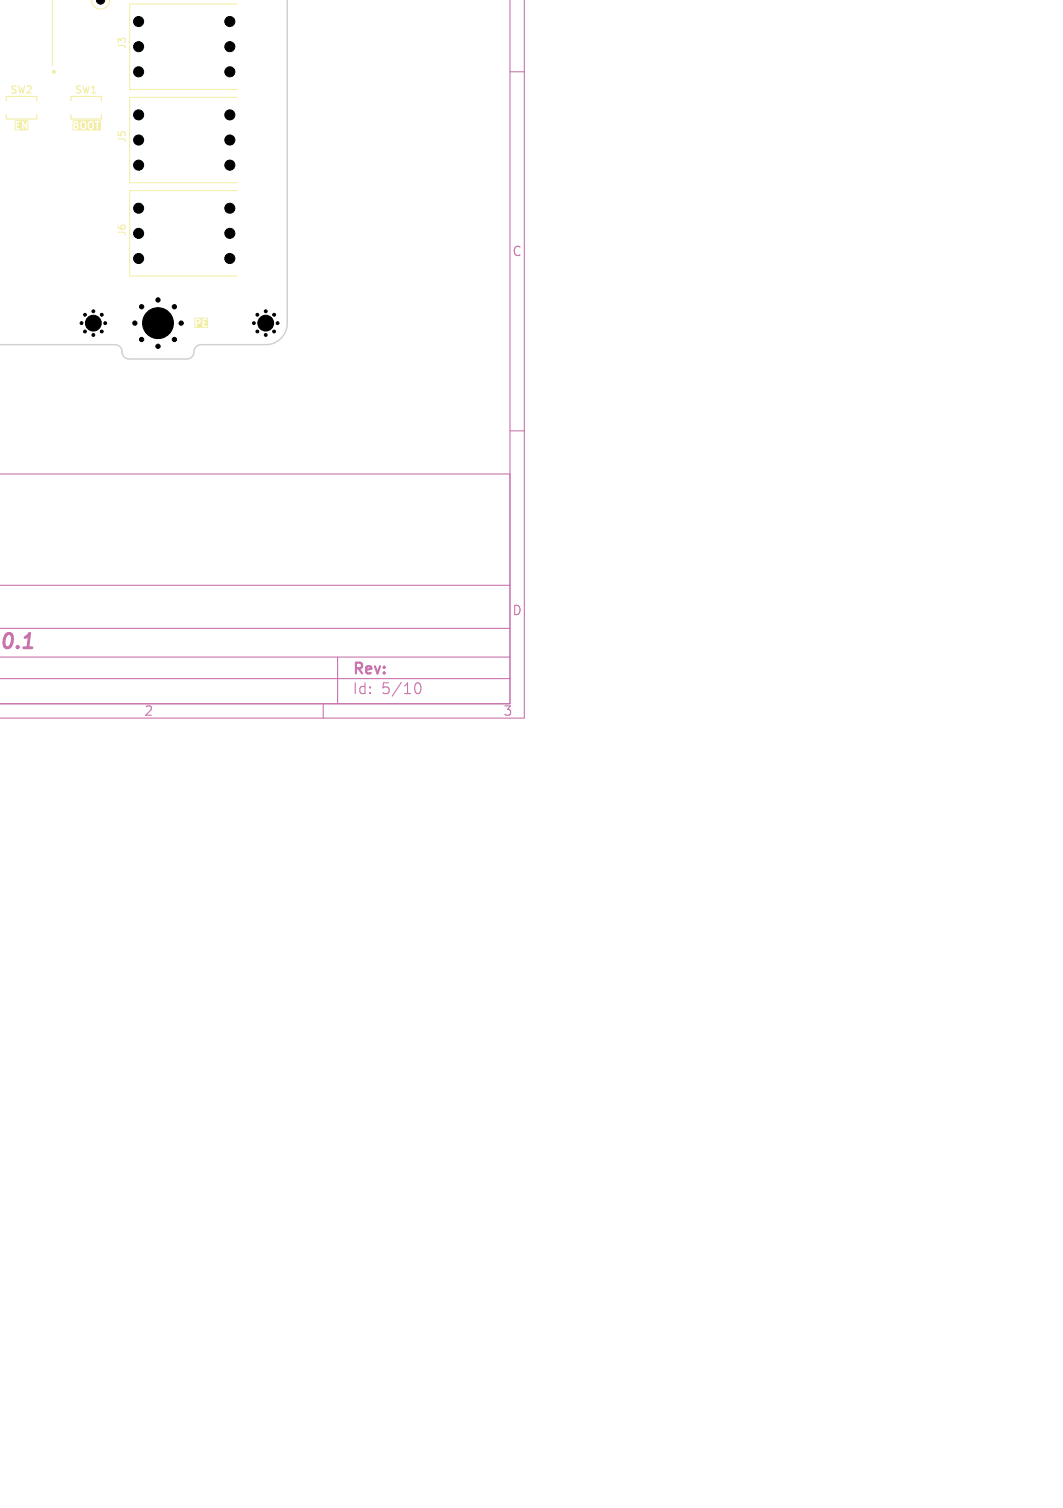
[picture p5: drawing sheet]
<svg xmlns="http://www.w3.org/2000/svg" width="148mm" height="210mm" viewBox="0 0 148 210" stroke-linecap="round" stroke-linejoin="round" font-family="sans-serif">
<defs><g id="words">
<text font-size="2.8" fill="#c872ab" x=".1" y="90.9">.0.1</text>
<g font-size="2.1" fill="#c872ab">
<text x="49" y="94.3">Rev:</text>
<text x="49" y="96.9">Id:</text>
<text x="53.1" y="96.9">5/10</text>
</g>
<g font-size="1.8" fill="#c872ab">
<text x="71.3" y="35.9">C</text>
<text x="71.3" y="85.9">D</text>
<text x="20" y="99.9">2</text>
<text x="70" y="99.9">3</text>
</g>
<g font-size="1.4" fill="#f2eda1">
<text x="17.6" y="6.9" transform="rotate(-90 17.6 6.9)">J3</text>
<text x="1.4" y="13.2">SW2</text>
<text x="10.4" y="13.2">SW1</text>
<text x="17.6" y="19.9" transform="rotate(-90 17.6 19.9)">J5</text>
<text x="17.6" y="32.9" transform="rotate(-90 17.6 32.9)">J6</text>
</g>
</g></defs>
<path d="M71 0v98h-71h71v-32h-71M73 0v100h-73M71 10h2M71 60h2M0 94.5h71M0 91.5h71M0 87.5h71M0 81.5h71M45 98v2M47 91.5v6.5M57.7 95.7a.55 .55 0 0 1 .4-.6h.1a.94 .94 0 0 1 0 1.5h-.1a.55 .55 0 0 1-.4-.6" fill="none" stroke="#c872ab" stroke-width=".15"/>
<g fill="#f2eda1">
<path d="M10.4 17.5l.3 .1 .1 .2-.4 .1z"/>
<path d="M10.4 17.1h.3v.2h-.3z"/>
<path d="M11.5 17.1h.3v.5l-.1 .3-.3-.1v-.5z"/>
<path d="M12.5 17.1h.3l.1 .5-.2 .3-.3-.1v-.5z"/>
<path d="M10.1 16.7h3.9v1.5h-3.9v-1.2h.1v1l.1 .1h.4l.2-.2v-.6h.3v.6l.3 .1h.2l.3-.1v-.6h.2l.1 .6 .2 .1h.3l.2-.1 .1-.3v-.3l-.2-.4 .5 .2v.9l.2 .1v-.1v-.9l.3-.1-.1-.1h-.6h-.7l-.2 .1-.1 .3h-.2l-.2-.4h-.3l-.3 .1v.3h-.3l-.1-.4h-.5l-.2 .1z"/>
<path d="M27.4 44.6h.3v.2l-.3 .1z"/>
<path d="M27.1 44.2h1.9v1.5h-1.9v-1.2h.1v1h.2v-.4h.3l.2-.2 .1-.3-.1-.1h.3v1l.6 .1 .1-.1-.1-.1h-.4v-.4l.3-.1-.1-.1h-.2v-.2l.4-.1v-.1l-.9 .1-.6-.1-.2 .1z"/>
<path d="M2.1 16.7h1.8v1.5h-1.8v-1.2h.1v1h.6v-.1h-.4v-.4l.3-.1-.1-.1h-.2v-.2h.4v-.1h.3v1h.2v-.7l.4 .7h.1v-1.1h-.2v.7l-.4-.7-.4 .1v-.1h-.5l-.2 .1z"/>
</g>
<path d="M12.7 -.1a1.27 1.27 0 0 0 1.3 1.4 1.27 1.27 0 0 0 1.3-1.4M18 .6v11.9h15M18 13.6v11.9h15M18.1 .6h14.9M18.1 13.6h14.9M18 26.6v11.9h15M18.1 26.6h14.9" fill="none" stroke="#f2eda1" stroke-width=".14"/>
<path d="M7.3 -.1v9.2M.9 14v-.6h4.2v.6M.9 16v.6h4.2v-.6M9.9 16v.6h4.2v-.6M9.9 14v-.6h4.2v.6" fill="none" stroke="#f2eda1" stroke-width=".15"/>
<g fill="#f2eda1" stroke="#f2eda1" stroke-width=".14">
<circle cx="12.7" cy="0" r=".05"/>
<circle cx="15.3" cy="0" r=".05"/>
<circle cx="7.5" cy="10" r=".2"/>
</g>
<path d="M40 0v45a3 3 0 0 1-3 3h-9a1.09 1.09 0 0 0-1 1.3l-.4 .5-.5 .2h-8.1a1.09 1.09 0 0 1-1-1.3l-.4-.5-.6-.2h-16.1" fill="none" stroke="#d0d2cd" stroke-width=".2"/>
<g fill="#000" stroke="#000" stroke-width=".14">
<path d="M13.4 0h1.2a.58 .58 0 0 1-.6 .6 .58 .58 0 0 1-.6-.6z"/>
<circle cx="19.3" cy="6.5" r=".7"/>
<circle cx="19.3" cy="19.5" r=".7"/>
<circle cx="19.3" cy="16" r=".7"/>
<circle cx="19.3" cy="10" r=".7"/>
<circle cx="19.3" cy="3" r=".7"/>
<circle cx="32" cy="6.5" r=".7"/>
<circle cx="32" cy="19.5" r=".7"/>
<circle cx="32" cy="16" r=".7"/>
<circle cx="32" cy="10" r=".7"/>
<circle cx="32" cy="3" r=".7"/>
<circle cx="19.3" cy="32.5" r=".7"/>
<circle cx="19.3" cy="36" r=".7"/>
<circle cx="19.3" cy="29" r=".7"/>
<circle cx="19.3" cy="23" r=".7"/>
<circle cx="32" cy="32.5" r=".7"/>
<circle cx="32" cy="36" r=".7"/>
<circle cx="32" cy="29" r=".7"/>
<circle cx="32" cy="23" r=".7"/>
<circle cx="11.3" cy="45" r=".2"/>
<circle cx="11.8" cy="43.8" r=".2"/>
<circle cx="11.8" cy="46.2" r=".2"/>
<circle cx="13" cy="45" r="1.1"/>
<circle cx="13" cy="43.4" r=".2"/>
<circle cx="13" cy="46.6" r=".2"/>
<circle cx="14.2" cy="43.8" r=".2"/>
<circle cx="14.2" cy="46.2" r=".2"/>
<circle cx="14.6" cy="45" r=".2"/>
<circle cx="18.8" cy="45" r=".3"/>
<circle cx="19.7" cy="42.7" r=".3"/>
<circle cx="19.7" cy="47.3" r=".3"/>
<circle cx="22" cy="45" r="2.15"/>
<circle cx="22" cy="48.2" r=".3"/>
<circle cx="22" cy="41.8" r=".3"/>
<circle cx="24.3" cy="42.7" r=".3"/>
<circle cx="24.3" cy="47.3" r=".3"/>
<circle cx="25.2" cy="45" r=".3"/>
<circle cx="35.4" cy="45" r=".2"/>
<circle cx="35.8" cy="43.8" r=".2"/>
<circle cx="35.8" cy="46.2" r=".2"/>
<circle cx="37" cy="43.4" r=".2"/>
<circle cx="37" cy="46.6" r=".2"/>
<circle cx="37" cy="45" r="1.1"/>
<circle cx="38.2" cy="43.8" r=".2"/>
<circle cx="38.2" cy="46.2" r=".2"/>
<circle cx="38.7" cy="45" r=".2"/>
</g>
<use href="#words"/>
</svg>
